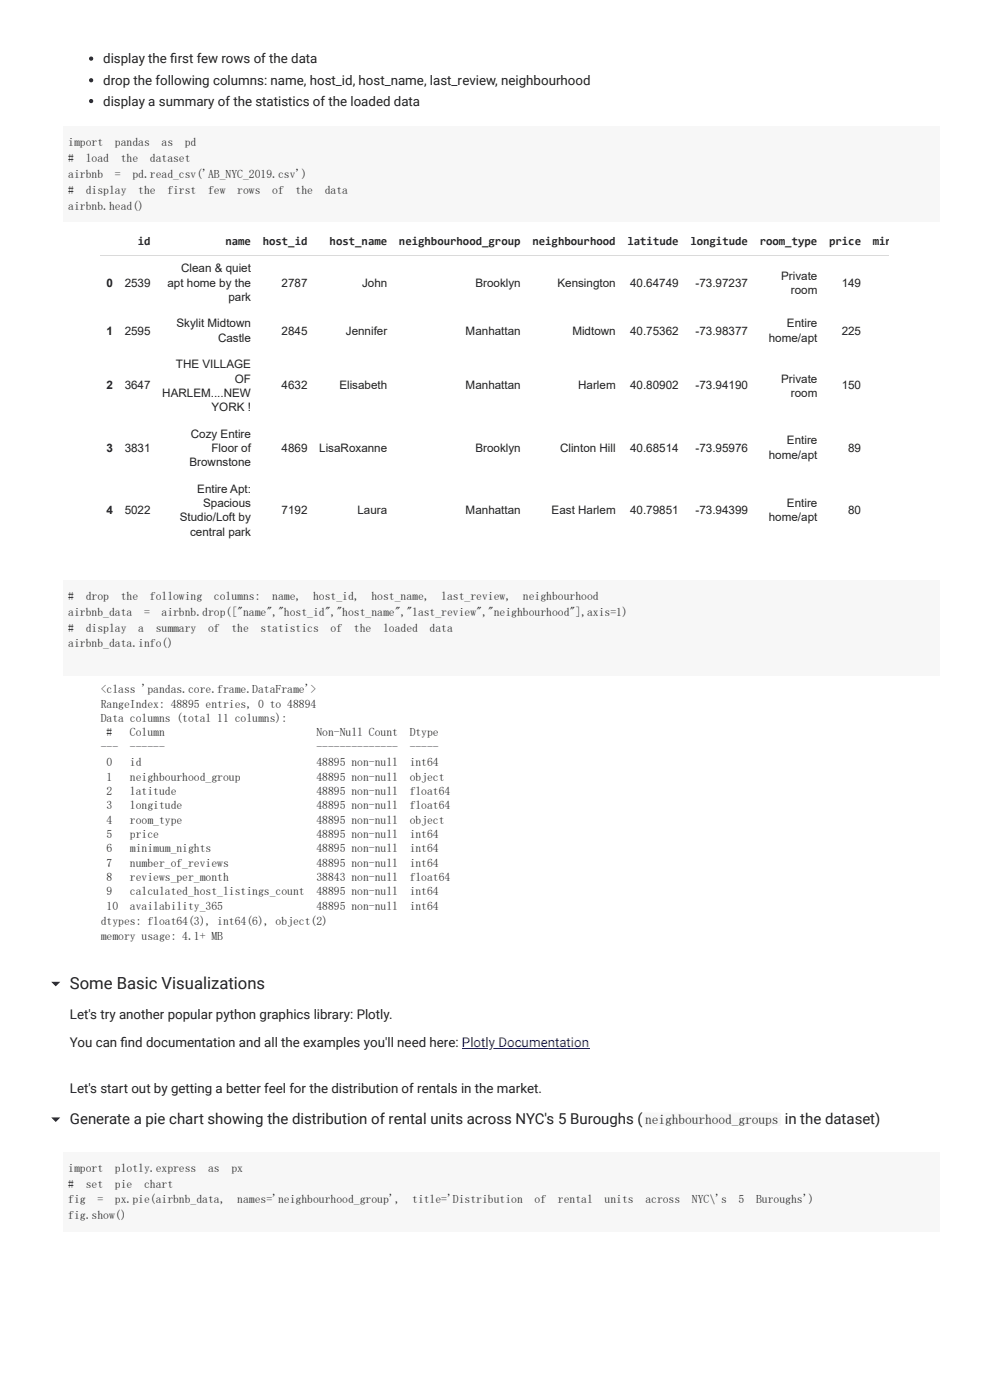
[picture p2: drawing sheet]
<svg xmlns="http://www.w3.org/2000/svg" width="210mm" height="297mm" viewBox="0 0 210 297" stroke-linecap="round" stroke-linejoin="round" font-family="sans-serif">
<defs><g id="words">
<text font-size="3.5" fill="#212121" x="14.8" y="209.7">Some Basic Visualizations</text>
<g font-size="3.2" fill="#212121">
<text x="14.8" y="238.5">Generate a pie chart showing the distribution of rental units across NYC's 5 Buroughs (</text>
<text x="166.4" y="238.5">in the dataset)</text>
</g>
<text font-size="2.9" fill="#212121" x="136.8" y="238.5">neighbourhood_groups</text>
<g font-size="2.8" fill="#212121">
<text x="21.9" y="13.4">display the fi rst few rows of the data</text>
<text x="21.9" y="18">drop the following columns: name, host_id, host_name, last_review, neighbourhood</text>
<text x="21.9" y="22.4">display a summary of the statistics of the loaded data</text>
<text x="14.8" y="216.3">Let's try another popular python graphics library: Plotly.</text>
<text x="14.8" y="222.1">You can fi nd documentation and all the examples you'll need here: Plotly Documentation</text>
<text x="14.8" y="232">Let's start out by getting a better feel for the distribution of rentals in the market.</text>
</g>
<g font-size="2.5" fill="#212121">
<text x="14.5" y="31.1">import</text>
<text x="14.5" y="34.4">#</text>
<text x="18.2" y="34.4">load</text>
<text x="24.4" y="31.1">pandas</text>
<text x="25.6" y="34.4">the</text>
<text x="31.8" y="34.4">dataset</text>
<text x="34.2" y="31.1">as</text>
<text x="39.2" y="31.1">pd</text>
<text x="14.5" y="37.8">airbnb</text>
<text x="14.5" y="41.1">#</text>
<text x="18.2" y="41.1">display</text>
<text x="24.4" y="37.8">=</text>
<text x="28.1" y="37.8">pd.read_csv('AB_NYC_2019.csv')</text>
<text x="29.3" y="41.1">the</text>
<text x="35.5" y="41.1">first</text>
<text x="44.1" y="41.1">few</text>
<text x="50.3" y="41.1">rows</text>
<text x="57.7" y="41.1">of</text>
<text x="62.7" y="41.1">the</text>
<text x="68.8" y="41.1">data</text>
<text x="14.5" y="44.5">airbnb.head()</text>
<text x="29.2" y="52.1">id</text>
<text x="47.8" y="52.1">name</text>
<text x="55.7" y="52.1">host_id</text>
<text x="69.9" y="52.1">host_name</text>
<text x="84.6" y="52.1">neighbourhood_group</text>
<text x="112.9" y="52.1">neighbourhood</text>
<text x="133" y="52.1">latitude</text>
<text x="146.4" y="52.1">longitude</text>
<text x="161.1" y="52.1">room_type</text>
<text x="175.8" y="52.1">price</text>
<text x="185" y="52.1">min</text>
<text x="38.4" y="57.7">Clean &amp; quiet</text>
<text x="165.6" y="59.3">Private</text>
<text x="22.6" y="60.9">0</text>
<text x="26.4" y="60.9">2539</text>
<text x="35.5" y="60.9">apt home by the</text>
<text x="48.4" y="63.9">park</text>
<text x="59.7" y="60.9">2787</text>
<text x="76.8" y="60.9">John</text>
<text x="100.8" y="60.9">Brooklyn</text>
<text x="118.2" y="60.9">Kensington</text>
<text x="133.6" y="60.9">40.64749</text>
<text x="147.5" y="60.9">-73.97237</text>
<text x="167.7" y="62.3">room</text>
<text x="178.4" y="60.9">149</text>
<text x="22.6" y="71">1</text>
<text x="26.4" y="71">2595</text>
<text x="37.4" y="69.4">Skylit Midtown</text>
<text x="59.7" y="71">2845</text>
<text x="73.3" y="71">Jennifer</text>
<text x="98.7" y="71">Manhattan</text>
<text x="121.3" y="71">Midtown</text>
<text x="133.6" y="71">40.75362</text>
<text x="147.5" y="71">-73.98377</text>
<text x="166.8" y="69.4">Entire</text>
<text x="178.4" y="71">225</text>
<text x="46.2" y="72.6">Castle</text>
<text x="163" y="72.6">home/apt</text>
<text x="22.6" y="82.6">2</text>
<text x="26.4" y="82.6">3647</text>
<text x="37.3" y="78">THE VILLAGE</text>
<text x="49.8" y="81.2">OF</text>
<text x="59.7" y="82.6">4632</text>
<text x="71.9" y="82.6">Elisabeth</text>
<text x="98.7" y="82.6">Manhattan</text>
<text x="122.6" y="82.6">Harlem</text>
<text x="133.6" y="82.6">40.80902</text>
<text x="147.5" y="82.6">-73.94190</text>
<text x="165.6" y="81.2">Private</text>
<text x="178.4" y="82.6">150</text>
<text x="34.4" y="84.2">HARLEM....NEW</text>
<text x="44.8" y="87.2">YORK !</text>
<text x="167.7" y="84.2">room</text>
<text x="22.6" y="95.9">3</text>
<text x="26.4" y="95.9">3831</text>
<text x="40.5" y="92.9">Cozy Entire</text>
<text x="44.8" y="95.9">Floor of</text>
<text x="59.7" y="95.9">4869</text>
<text x="67.7" y="95.9">LisaRoxanne</text>
<text x="100.8" y="95.9">Brooklyn</text>
<text x="118.7" y="95.9">Clinton Hill</text>
<text x="133.6" y="95.9">40.68514</text>
<text x="147.5" y="95.9">-73.95976</text>
<text x="166.8" y="94.3">Entire</text>
<text x="179.8" y="95.9">89</text>
<text x="40.2" y="98.9">Brownstone</text>
<text x="163" y="97.4">home/apt</text>
<text x="41.8" y="104.5">Entire Apt:</text>
<text x="43.1" y="107.5">Spacious</text>
<text x="166.8" y="107.5">Entire</text>
<text x="22.6" y="109.1">4</text>
<text x="26.4" y="109.1">5022</text>
<text x="38.1" y="110.5">Studio/Loft by</text>
<text x="40.3" y="113.7">central park</text>
<text x="59.7" y="109.1">7192</text>
<text x="75.8" y="109.1">Laura</text>
<text x="98.7" y="109.1">Manhattan</text>
<text x="116.9" y="109.1">East Harlem</text>
<text x="133.6" y="109.1">40.79851</text>
<text x="147.5" y="109.1">-73.94399</text>
<text x="163" y="110.5">home/apt</text>
<text x="179.8" y="109.1">80</text>
<text x="14.5" y="127.3">#</text>
<text x="14.5" y="130.6">airbnb_data</text>
<text x="18.2" y="127.3">drop</text>
<text x="25.6" y="127.3">the</text>
<text x="30.5" y="130.6">=</text>
<text x="31.8" y="127.3">following</text>
<text x="34.2" y="130.6">airbnb.drop([&quot;name&quot;,&quot;host_id&quot;,&quot;host_name&quot;,&quot;last_review&quot;,&quot;neighbourhood&quot;],axis=1)</text>
<text x="45.4" y="127.3">columns:</text>
<text x="57.7" y="127.3">name,</text>
<text x="66.4" y="127.3">host_id,</text>
<text x="78.7" y="127.3">host_name,</text>
<text x="93.6" y="127.3">last_review,</text>
<text x="110.9" y="127.3">neighbourhood</text>
<text x="14.5" y="134">#</text>
<text x="14.5" y="137.3">airbnb_data.info()</text>
<text x="18.2" y="134">display</text>
<text x="29.3" y="134">a</text>
<text x="33" y="134">summary</text>
<text x="44.1" y="134">of</text>
<text x="49.1" y="134">the</text>
<text x="55.3" y="134">statistics</text>
<text x="70.1" y="134">of</text>
<text x="75" y="134">the</text>
<text x="81.2" y="134">loaded</text>
<text x="91.1" y="134">data</text>
<text x="21.4" y="147.1">&lt;class 'pandas.core.frame.DataFrame'&gt;</text>
<text x="21.4" y="150.2">RangeIndex: 48895 entries, 0 to 48894</text>
<text x="21.4" y="153.2">Data columns (total 11 columns):</text>
<text x="21.4" y="159.4">---</text>
<text x="22.6" y="156.2">#</text>
<text x="27.5" y="156.2">Column</text>
<text x="27.5" y="159.4">------</text>
<text x="67.1" y="156.2">Non-Null Count</text>
<text x="67.1" y="159.4">--------------</text>
<text x="86.9" y="156.2">Dtype</text>
<text x="86.9" y="159.4">-----</text>
<text x="22.6" y="162.4">0</text>
<text x="22.6" y="165.6">1</text>
<text x="27.5" y="162.4">id</text>
<text x="27.5" y="165.6">neighbourhood_group</text>
<text x="67.1" y="162.4">48895 non-null</text>
<text x="67.1" y="165.6">48895 non-null</text>
<text x="86.9" y="162.4">int64</text>
<text x="86.9" y="165.6">object</text>
<text x="22.6" y="168.6">2</text>
<text x="22.6" y="171.6">3</text>
<text x="27.5" y="168.6">latitude</text>
<text x="27.5" y="171.6">longitude</text>
<text x="67.1" y="168.6">48895 non-null</text>
<text x="67.1" y="171.6">48895 non-null</text>
<text x="86.9" y="168.6">float64</text>
<text x="86.9" y="171.6">float64</text>
<text x="22.6" y="174.8">4</text>
<text x="22.6" y="177.8">5</text>
<text x="27.5" y="174.8">room_type</text>
<text x="27.5" y="177.8">price</text>
<text x="67.1" y="174.8">48895 non-null</text>
<text x="67.1" y="177.8">48895 non-null</text>
<text x="86.9" y="174.8">object</text>
<text x="86.9" y="177.8">int64</text>
<text x="22.6" y="180.8">6</text>
<text x="22.6" y="184">7</text>
<text x="27.5" y="180.8">minimum_nights</text>
<text x="27.5" y="184">number_of_reviews</text>
<text x="67.1" y="180.8">48895 non-null</text>
<text x="67.1" y="184">48895 non-null</text>
<text x="86.9" y="180.8">int64</text>
<text x="86.9" y="184">int64</text>
<text x="22.6" y="187">8</text>
<text x="22.6" y="190">9</text>
<text x="27.5" y="187">reviews_per_month</text>
<text x="27.5" y="190">calculated_host_listings_count</text>
<text x="67.1" y="187">38843 non-null</text>
<text x="67.1" y="190">48895 non-null</text>
<text x="86.9" y="187">float64</text>
<text x="86.9" y="190">int64</text>
<text x="21.4" y="196.1">dtypes: float64(3), int64(6), object(2)</text>
<text x="22.6" y="193.1">10</text>
<text x="27.5" y="193.1">availability_365</text>
<text x="67.1" y="193.1">48895 non-null</text>
<text x="86.9" y="193.1">int64</text>
<text x="21.4" y="199.3">memory usage: 4.1+ MB</text>
<text x="14.5" y="248.6">import</text>
<text x="14.5" y="251.9">#</text>
<text x="18.2" y="251.9">set</text>
<text x="24.4" y="248.6">plotly.express</text>
<text x="24.4" y="251.9">pie</text>
<text x="30.5" y="251.9">chart</text>
<text x="44.1" y="248.6">as</text>
<text x="49.1" y="248.6">px</text>
<text x="14.5" y="255.3">fig</text>
<text x="20.6" y="255.3">=</text>
<text x="24.4" y="255.3">px.pie(airbnb_data,</text>
<text x="50.3" y="255.3">names='neighbourhood_group',</text>
<text x="87.4" y="255.3">title='Distribution</text>
<text x="113.3" y="255.3">of</text>
<text x="118.3" y="255.3">rental</text>
<text x="128.2" y="255.3">units</text>
<text x="136.8" y="255.3">across</text>
<text x="146.7" y="255.3">NYC\'s</text>
<text x="156.6" y="255.3">5</text>
<text x="160.3" y="255.3">Buroughs')</text>
<text x="14.5" y="258.6">fig.show()</text>
</g>
</g></defs>
<g fill="#212121">
<circle cx="19.3" cy="12.4" r=".44"/>
<circle cx="19.3" cy="17" r=".44"/>
<circle cx="19.3" cy="21.4" r=".44"/>
</g>
<path d="M13.4 26.8h185.9v94.1h-185.9z" fill="#fff"/>
<path d="M13.4 26.8h185.9v20.3h-185.9z" fill="#f7f7f7"/>
<g fill="#fff">
<path d="M21.4 54.2h3.8v11.6h-3.8z"/>
<path d="M25.2 54.2h8v11.6h-8z"/>
<path d="M33.2 54.2h21.3v11.6h-21.3z"/>
<path d="M54.5 54.2h11.9v11.6h-11.9z"/>
<path d="M66.4 54.2h16.9v11.6h-16.9z"/>
<path d="M83.3 54.2h28.3v11.6h-28.3z"/>
<path d="M111.6 54.2h20.1v11.6h-20.1z"/>
<path d="M131.7 54.2h13.4v11.6h-13.4z"/>
<path d="M145.1 54.2h14.7v11.6h-14.7z"/>
<path d="M159.8 54.2h14.8v11.6h-14.8z"/>
<path d="M174.6 54.2h9.2v11.6h-9.2z"/>
<path d="M183.8 54.2h4.6v11.6h-4.6z"/>
<path d="M21.4 74.5h3.8v14.8h-3.8z"/>
<path d="M25.2 74.5h8v14.8h-8z"/>
<path d="M33.2 74.5h21.3v14.8h-21.3z"/>
<path d="M54.5 74.5h11.9v14.8h-11.9z"/>
<path d="M66.4 74.5h16.9v14.8h-16.9z"/>
<path d="M83.3 74.5h28.3v14.8h-28.3z"/>
<path d="M111.6 74.5h20.1v14.8h-20.1z"/>
<path d="M131.7 74.5h13.4v14.8h-13.4z"/>
<path d="M145.1 74.5h14.7v14.8h-14.7z"/>
<path d="M159.8 74.5h14.8v14.8h-14.8z"/>
<path d="M174.6 74.5h9.2v14.8h-9.2z"/>
<path d="M183.8 74.5h4.6v14.8h-4.6z"/>
<path d="M21.4 101h3.8v14.6h-3.8z"/>
<path d="M25.2 101h8v14.6h-8z"/>
<path d="M33.2 101h21.3v14.6h-21.3z"/>
<path d="M54.5 101h11.9v14.6h-11.9z"/>
<path d="M66.4 101h16.9v14.6h-16.9z"/>
<path d="M83.3 101h28.3v14.6h-28.3z"/>
<path d="M111.6 101h20.1v14.6h-20.1z"/>
<path d="M131.7 101h13.4v14.6h-13.4z"/>
<path d="M145.1 101h14.7v14.6h-14.7z"/>
<path d="M159.8 101h14.8v14.6h-14.8z"/>
<path d="M174.6 101h9.2v14.6h-9.2z"/>
<path d="M183.8 101h4.6v14.6h-4.6z"/>
</g>
<path d="M21.4 54.1h167" fill="none" stroke="#dadada" stroke-width=".21"/>
<path d="M13.4 28.6h184.5v18.5h-184.5z" fill="#f7f7f7"/>
<path d="M13.4 123h185.9v78.8h-185.9z" fill="#fff"/>
<g fill="#f7f7f7">
<path d="M13.4 123h185.9v20.4h-185.9z"/>
<path d="M13.4 124.8h184.5v18.6h-184.5z"/>
</g>
<path d="M13.4 203.9h185.9v21.4h-185.9z" fill="#fff"/>
<path d="M97.9 222.4h27" fill="none" stroke="#00e" stroke-width=".21"/>
<path d="M10.9 208.3h1.9l-1 .9z" fill="#212121"/>
<path d="M13.4 227.4h185.9v14.8h-185.9z" fill="#fff"/>
<path d="M136.4 236.1l28.8-.1 .4 .3v2.2l-.4 .4h-28.6l-.3-.4z" fill="#f7f7f7"/>
<path d="M10.9 237.1h1.9l-1 .9z" fill="#212121"/>
<path d="M13.4 244.3h185.9v42.8h-185.9z" fill="#fff"/>
<g fill="#f7f7f7">
<path d="M13.4 244.3h185.9v17h-185.9z"/>
<path d="M13.4 246.1h184.5v15.2h-184.5z"/>
</g>
<use href="#words"/>
</svg>
